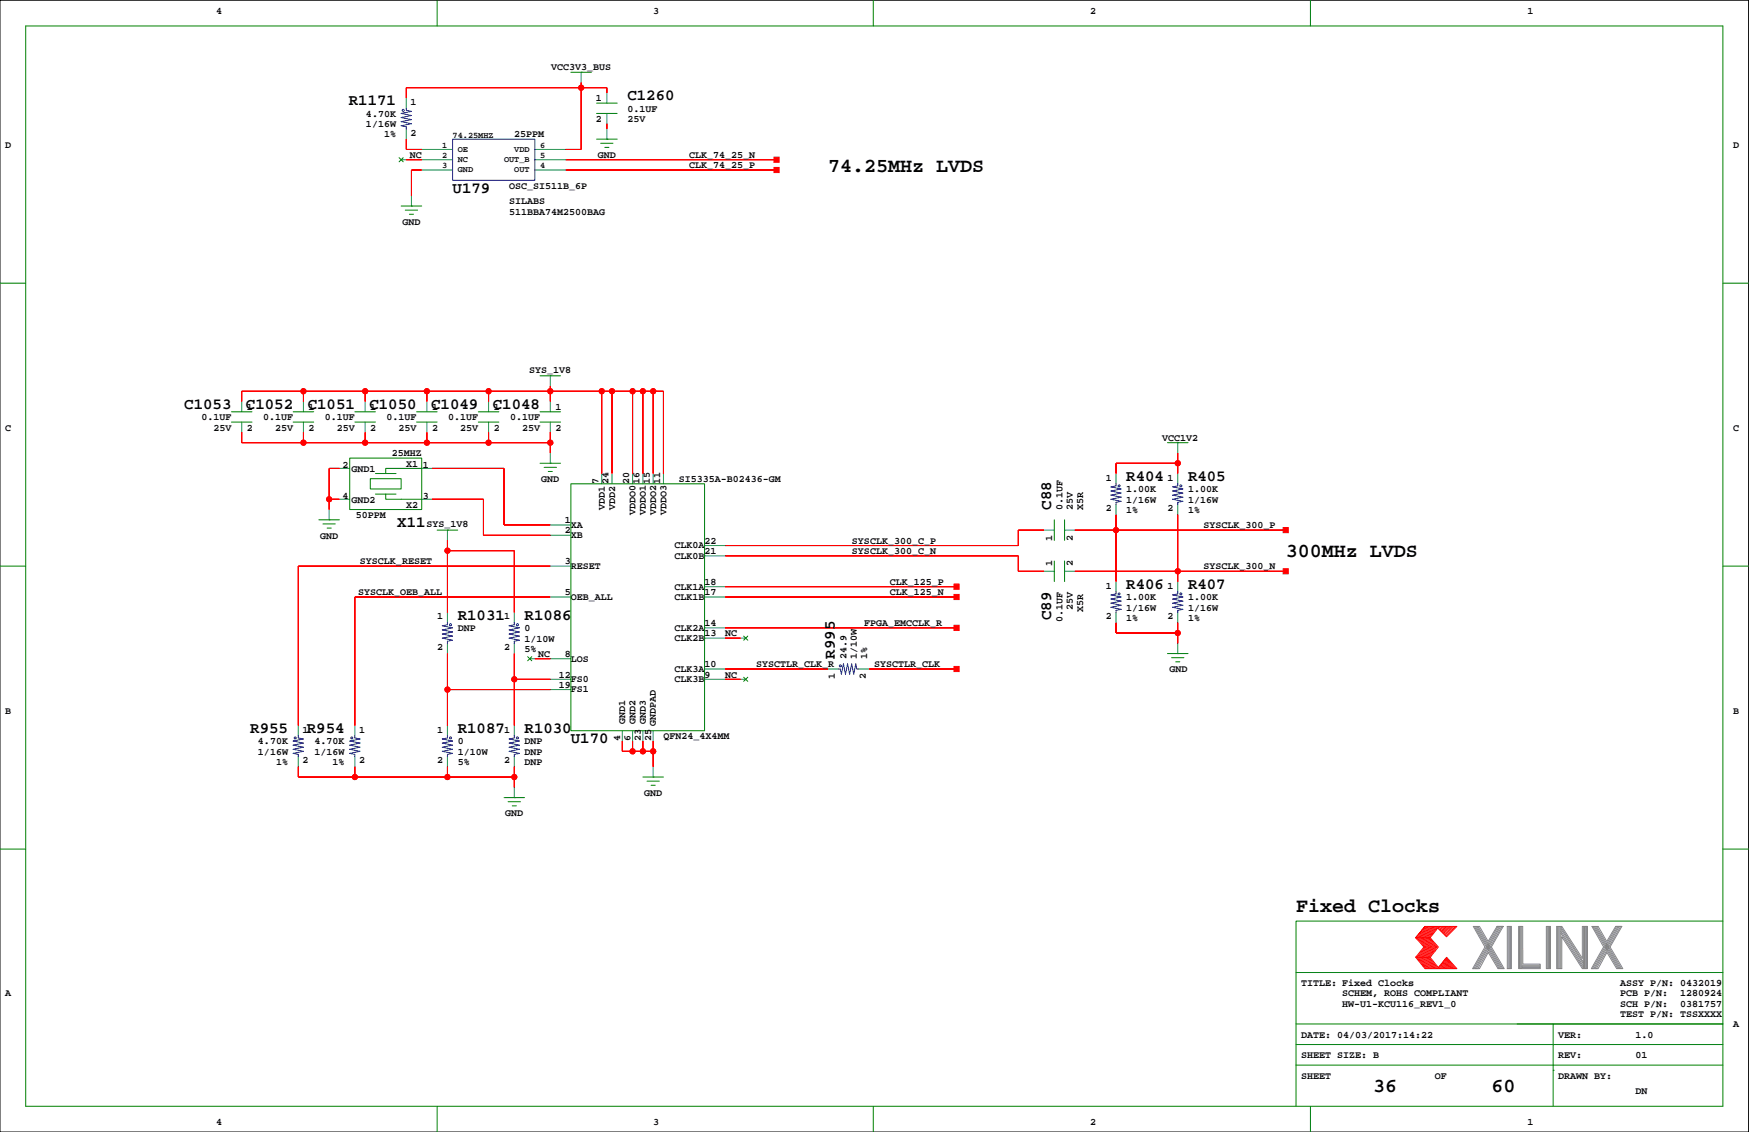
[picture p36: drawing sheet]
<svg xmlns="http://www.w3.org/2000/svg" width="432mm" height="279mm" viewBox="0 0 432 279" stroke-linecap="round" stroke-linejoin="round" font-family="sans-serif">
<defs><g id="words">
<g font-size="4.9">
<text x="204.4" y="42.4">74.25MHz LVDS</text>
<text x="317.4" y="137.6">300MHz LVDS</text>
<text x="320" y="225.2">Fixed Clocks</text>
<text x="339" y="269.6">36</text>
<text x="368.2" y="269.6">60</text>
</g>
<g font-size="3.9">
<text x="86.1" y="26">R1171</text>
<text x="154.9" y="24.8">C1260</text>
<text x="111.7" y="47.6">U179</text>
<text x="45.5" y="100.9">C1053</text>
<text x="60.7" y="100.9">C1052</text>
<text x="76" y="100.9">C1051</text>
<text x="91.2" y="100.9">C1050</text>
<text x="106.4" y="100.9">C1049</text>
<text x="121.7" y="100.9">C1048</text>
<text x="278.1" y="118.7">R404</text>
<text x="293.3" y="118.7">R405</text>
<text x="259.5" y="125.8" transform="rotate(-90 259.5 125.8)">C88</text>
<text x="98.1" y="130.2">X11</text>
<text x="278.1" y="145.4">R406</text>
<text x="293.3" y="145.4">R407</text>
<text x="113" y="153">R1031</text>
<text x="129.5" y="153">R1086</text>
<text x="259.5" y="153.1" transform="rotate(-90 259.5 153.1)">C89</text>
<text x="206.1" y="162.6" transform="rotate(-90 206.1 162.6)">R995</text>
<text x="61.8" y="180.9">R955</text>
<text x="75.8" y="180.9">R954</text>
<text x="113" y="180.9">R1087</text>
<text x="129.5" y="180.9">R1030</text>
<text x="140.9" y="183.5">U170</text>
</g>
<g font-size="2.5">
<text x="53.3" y="3.4">4</text>
<text x="161.3" y="3.4">3</text>
<text x="269.2" y="3.4">2</text>
<text x="377.1" y="3.4">1</text>
<text x="136.1" y="17.4">VCC3V3_BUS</text>
<text x="90.4" y="28.8">4.70K</text>
<text x="101.4" y="25.9">1</text>
<text x="147.1" y="25">1</text>
<text x="154.9" y="27.6">0.1UF</text>
<text x="90.4" y="31.4">1/16W</text>
<text x="94.8" y="33.9">1%</text>
<text x="101.4" y="33.5">2</text>
<text x="127" y="33.9">25PPM</text>
<text x="147.1" y="30.1">2</text>
<text x="154.9" y="30.1">25V</text>
<text x="1.3" y="36.4">D</text>
<text x="101.2" y="39">NC</text>
<text x="147.6" y="39">GND</text>
<text x="170.1" y="41.5">CLK_74_25_P</text>
<text x="170.1" y="39">CLK_74_25_N</text>
<text x="427.9" y="36.4">D</text>
<text x="125.7" y="46.6">OSC_SI511B_6P</text>
<text x="125.7" y="50.4">SILABS</text>
<text x="125.7" y="53">511BBA74M2500BAG</text>
<text x="99.4" y="55.5">GND</text>
<text x="130.7" y="92.1">SYS_1V8</text>
<text x="60.9" y="101.2">1</text>
<text x="76.2" y="101.2">1</text>
<text x="91.4" y="101.2">1</text>
<text x="106.7" y="101.2">1</text>
<text x="121.9" y="101.2">1</text>
<text x="137.1" y="101.2">1</text>
<text x="1.3" y="106.3">C</text>
<text x="49.7" y="103.7">0.1UF</text>
<text x="52.7" y="106.3">25V</text>
<text x="60.9" y="106.3">2</text>
<text x="65" y="103.7">0.1UF</text>
<text x="67.9" y="106.3">25V</text>
<text x="76.2" y="106.3">2</text>
<text x="80.2" y="103.7">0.1UF</text>
<text x="83.2" y="106.3">25V</text>
<text x="91.4" y="106.3">2</text>
<text x="95.4" y="103.7">0.1UF</text>
<text x="98.4" y="106.3">25V</text>
<text x="106.7" y="106.3">2</text>
<text x="110.7" y="103.7">0.1UF</text>
<text x="113.6" y="106.3">25V</text>
<text x="121.9" y="106.3">2</text>
<text x="125.9" y="103.7">0.1UF</text>
<text x="128.9" y="106.3">25V</text>
<text x="137.1" y="106.3">2</text>
<text x="427.9" y="106.3">C</text>
<text x="96.7" y="112.6">25MHZ</text>
<text x="287" y="108.8">VCC1V2</text>
<text x="84.6" y="115.4">2</text>
<text x="86.8" y="116.4">GND1</text>
<text x="100.3" y="115.2">X1</text>
<text x="104.4" y="115.4">1</text>
<text x="133.6" y="119">GND</text>
<text x="147.7" y="119.4" transform="rotate(-90 147.7 119.4)">7</text>
<text x="150.3" y="119.4" transform="rotate(-90 150.3 119.4)">24</text>
<text x="155.3" y="119.4" transform="rotate(-90 155.3 119.4)">20</text>
<text x="157.9" y="119.4" transform="rotate(-90 157.9 119.4)">16</text>
<text x="160.4" y="119.4" transform="rotate(-90 160.4 119.4)">15</text>
<text x="163" y="119.4" transform="rotate(-90 163 119.4)">11</text>
<text x="167.6" y="119">SI5335A-B02436-GM</text>
<text x="273" y="118.6">1</text>
<text x="288.2" y="118.6">1</text>
<text x="84.6" y="123">4</text>
<text x="86.8" y="124.1">GND2</text>
<text x="100.3" y="125.3">X2</text>
<text x="104.4" y="123">3</text>
<text x="149.3" y="125.8" transform="rotate(-90 149.3 125.8)">VDD1</text>
<text x="151.8" y="125.8" transform="rotate(-90 151.8 125.8)">VDD2</text>
<text x="262.3" y="125.8" transform="rotate(-90 262.3 125.8)">0.1UF</text>
<text x="264.9" y="125.8" transform="rotate(-90 264.9 125.8)">25V</text>
<text x="267.4" y="125.8" transform="rotate(-90 267.4 125.8)">X5R</text>
<text x="278.1" y="121.5">1.00K</text>
<text x="278.1" y="124.1">1/16W</text>
<text x="293.3" y="121.5">1.00K</text>
<text x="293.3" y="124.1">1/16W</text>
<text x="87.8" y="127.9">50PPM</text>
<text x="105.3" y="130.2">SYS_1V8</text>
<text x="139.5" y="129.1">1</text>
<text x="139.5" y="131.7">2</text>
<text x="140.9" y="130.3">XA</text>
<text x="156.9" y="127" transform="rotate(-90 156.9 127)">VDDO0</text>
<text x="159.5" y="127" transform="rotate(-90 159.5 127)">VDDO1</text>
<text x="162" y="127" transform="rotate(-90 162 127)">VDDO2</text>
<text x="164.5" y="127" transform="rotate(-90 164.5 127)">VDDO3</text>
<text x="273" y="126.2">2</text>
<text x="278.1" y="126.6">1%</text>
<text x="288.2" y="126.2">2</text>
<text x="293.3" y="126.6">1%</text>
<text x="297.1" y="130.4">SYSCLK_300_P</text>
<text x="79" y="132.9">GND</text>
<text x="140.9" y="132.8">XB</text>
<text x="166.5" y="135.3">CLK0A</text>
<text x="166.5" y="137.9">CLK0B</text>
<text x="174" y="134.2">22</text>
<text x="174" y="136.8">21</text>
<text x="210.3" y="136.8">SYSCLK_300_C_N</text>
<text x="210.3" y="134.2">SYSCLK_300_C_P</text>
<text x="259.8" y="133.6" transform="rotate(-90 259.8 133.6)">1</text>
<text x="264.9" y="133.6" transform="rotate(-90 264.9 133.6)">2</text>
<text x="88.9" y="139.3">SYSCLK_RESET</text>
<text x="139.5" y="139.3">3</text>
<text x="140.9" y="140.4">RESET</text>
<text x="259.8" y="139.7" transform="rotate(-90 259.8 139.7)">1</text>
<text x="264.9" y="139.7" transform="rotate(-90 264.9 139.7)">2</text>
<text x="297.1" y="140.6">SYSCLK_300_N</text>
<text x="88.5" y="146.9">SYSCLK_OEB_ALL</text>
<text x="139.5" y="146.9">5</text>
<text x="140.9" y="148">OEB_ALL</text>
<text x="166.5" y="148">CLK1B</text>
<text x="166.5" y="145.5">CLK1A</text>
<text x="174" y="144.4">18</text>
<text x="174" y="146.9">17</text>
<text x="219.7" y="144.4">CLK_125_P</text>
<text x="219.7" y="146.9">CLK_125_N</text>
<text x="273" y="145.3">1</text>
<text x="278.1" y="148.2">1.00K</text>
<text x="288.2" y="145.3">1</text>
<text x="293.3" y="148.2">1.00K</text>
<text x="107.9" y="152.9">1</text>
<text x="113" y="155.8">DNP</text>
<text x="124.4" y="152.9">1</text>
<text x="129.5" y="155.8">0</text>
<text x="166.5" y="155.7">CLK2A</text>
<text x="174" y="154.5">14</text>
<text x="213.3" y="154.5">FPGA_EMCCLK_R</text>
<text x="262.3" y="153.5" transform="rotate(-90 262.3 153.5)">0.1UF</text>
<text x="264.9" y="150.5" transform="rotate(-90 264.9 150.5)">25V</text>
<text x="267.4" y="151.2" transform="rotate(-90 267.4 151.2)">X5R</text>
<text x="273" y="152.9">2</text>
<text x="278.1" y="153.3">1%</text>
<text x="278.1" y="150.7">1/16W</text>
<text x="288.2" y="152.9">2</text>
<text x="293.3" y="153.3">1%</text>
<text x="293.3" y="150.7">1/16W</text>
<text x="107.9" y="160.5">2</text>
<text x="124.4" y="160.5">2</text>
<text x="129.5" y="160.9">5%</text>
<text x="129.5" y="158.3">1/10W</text>
<text x="166.5" y="158.2">CLK2B</text>
<text x="174" y="157.1">13</text>
<text x="179" y="157.1">NC</text>
<text x="132.9" y="162.1">NC</text>
<text x="138" y="167.2">12</text>
<text x="139.5" y="162.1">8</text>
<text x="140.9" y="163.3">LOS</text>
<text x="166.5" y="165.8">CLK3A</text>
<text x="174" y="167.2">9</text>
<text x="174" y="164.7">10</text>
<text x="179" y="167.2">NC</text>
<text x="186.6" y="164.7">SYSCTLR_CLK_R</text>
<text x="206.1" y="167.7" transform="rotate(-90 206.1 167.7)">1</text>
<text x="209" y="162.6" transform="rotate(-90 209 162.6)">24.9</text>
<text x="211.5" y="162.6" transform="rotate(-90 211.5 162.6)">1/10W</text>
<text x="213.7" y="167.7" transform="rotate(-90 213.7 167.7)">2</text>
<text x="214.1" y="162.6" transform="rotate(-90 214.1 162.6)">1%</text>
<text x="215.9" y="164.7">SYSCTLR_CLK</text>
<text x="288.7" y="166">GND</text>
<text x="138" y="169.8">19</text>
<text x="140.9" y="168.4">FS0</text>
<text x="140.9" y="170.9">FS1</text>
<text x="166.5" y="168.4">CLK3B</text>
<text x="1.3" y="176.1">B</text>
<text x="154.3" y="178.7" transform="rotate(-90 154.3 178.7)">GND1</text>
<text x="156.9" y="178.7" transform="rotate(-90 156.9 178.7)">GND2</text>
<text x="159.4" y="178.7" transform="rotate(-90 159.4 178.7)">GND3</text>
<text x="161.9" y="179.1" transform="rotate(-90 161.9 179.1)">GNDPAD</text>
<text x="427.9" y="176.1">B</text>
<text x="63.7" y="183.7">4.70K</text>
<text x="74.7" y="180.8">1</text>
<text x="77.7" y="183.7">4.70K</text>
<text x="88.7" y="180.8">1</text>
<text x="107.9" y="180.8">1</text>
<text x="113" y="183.7">0</text>
<text x="124.4" y="180.8">1</text>
<text x="129.5" y="183.7">DNP</text>
<text x="153.1" y="182.9" transform="rotate(-90 153.1 182.9)">4</text>
<text x="155.7" y="182.9" transform="rotate(-90 155.7 182.9)">6</text>
<text x="158.2" y="182.9" transform="rotate(-90 158.2 182.9)">23</text>
<text x="160.7" y="182.9" transform="rotate(-90 160.7 182.9)">25</text>
<text x="163.8" y="182.5">QFN24_4X4MM</text>
<text x="63.7" y="186.3">1/16W</text>
<text x="68.1" y="188.8">1%</text>
<text x="74.7" y="188.4">2</text>
<text x="77.7" y="186.3">1/16W</text>
<text x="82.1" y="188.8">1%</text>
<text x="88.7" y="188.4">2</text>
<text x="107.9" y="188.4">2</text>
<text x="113" y="186.3">1/10W</text>
<text x="113" y="188.8">5%</text>
<text x="124.4" y="188.4">2</text>
<text x="129.5" y="186.3">DNP</text>
<text x="129.5" y="188.8">DNP</text>
<text x="159" y="196.4">GND</text>
<text x="124.7" y="201.5">GND</text>
<text x="1.3" y="245.9">A</text>
<text x="321.2" y="243.4">TITLE: Fixed Clocks</text>
<text x="331.4" y="245.9">SCHEM, ROHS COMPLIANT</text>
<text x="400" y="245.9">PCB P/N:</text>
<text x="400" y="243.4">ASSY P/N: 0432019</text>
<text x="414.8" y="245.9">1280924</text>
<text x="331.4" y="248.5">HW-U1-KCU116_REV1_0</text>
<text x="400" y="251">TEST P/N: TSSXXXX</text>
<text x="400" y="248.5">SCH P/N:</text>
<text x="414.8" y="248.5">0381757</text>
<text x="321.2" y="256.1">DATE: 04/03/2017:14:22</text>
<text x="384.7" y="256.1">VER:</text>
<text x="403.8" y="256.1">1.0</text>
<text x="427.9" y="253.6">A</text>
<text x="321.2" y="261.2">SHEET SIZE: B</text>
<text x="384.7" y="261.2">REV:</text>
<text x="403.8" y="261.2">01</text>
<text x="321.2" y="266.3">SHEET</text>
<text x="354.2" y="266.3">OF</text>
<text x="384.7" y="266.3">DRAWN BY:</text>
<text x="403.8" y="270.1">DN</text>
<text x="53.3" y="277.7">4</text>
<text x="161.3" y="277.7">3</text>
<text x="269.2" y="277.7">2</text>
<text x="377.1" y="277.7">1</text>
</g>
<g font-size="2.1">
<text x="111.7" y="34">74.25MHZ</text>
<text x="109.2" y="36.5">1</text>
<text x="109.2" y="41.6">3</text>
<text x="109.2" y="39">2</text>
<text x="113" y="40">NC</text>
<text x="113" y="37.5">OE</text>
<text x="124.4" y="40">OUT_B</text>
<text x="127" y="37.5">VDD</text>
<text x="133.3" y="41.6">4</text>
<text x="133.3" y="39">5</text>
<text x="133.3" y="36.5">6</text>
<text x="113" y="42.6">GND</text>
<text x="127" y="42.6">OUT</text>
</g>
</g></defs>
<path d="M0 .1h431.7v279.3h-431.7z" fill="none" stroke="#000" stroke-width=".25"/>
<g fill="none" stroke="#008000" stroke-width=".25">
<path d="M6.3 6.4h419.1v266.7h-419.1zM107.9 .1v6.3M140.9 17.8h5.1M143.5 17.8h.1M215.6 .1v6.3M323.5 .1v6.3M98.5 38.9l1 1M99.5 38.9l-1 1M147.3 28h5.1M147.3 25.5h5.1M147.3 34.3h5.1M148.3 35.4h3"/>
<path d="M149.3 36.4h1M149.8 34.3h.1M99 50.9h5.1M100.1 51.9h3M101.1 52.9h1M101.6 50.9h.1M0 69.9h6.3M425.4 69.9h6.3M133.3 92.8h5.1M135.9 92.8h.1M57.1 104.2h5.1M57.1 101.6h5.1"/>
<path d="M72.4 104.2h5.1M72.4 101.6h5.1M86.3 113.1h17.8v12.7h-17.8zM87.6 104.2h5.1M87.6 101.6h5.1M91.4 118.1h7.6v2.6h-7.6zM92.7 116.9h5.1M102.8 104.2h5.1M102.8 101.6h5.1M104.1 115.6h-8.9v1.3M118.1 104.2h5.1M118.1 101.6h5.1"/>
<path d="M133.3 104.2h5.1M133.3 101.6h5.1M133.3 114.3h5.1M134.3 115.4h3.1M135.4 116.4h1M135.9 114.3h.1M140.9 119.4h33.1v61h-33.1zM288.2 109.3h5.1M290.8 109.3h.1M0 139.7h6.3M78.7 128.3h5.1M79.7 129.3h3.1"/>
<path d="M80.8 130.3h1M81.3 128.3h.1M92.7 122h5.1M95.2 122v1.2h8.9M107.9 130.8h5.1M110.5 130.8h.1M260.3 128.3v5.1M260.3 138.5v5M262.8 128.3v5.1M262.8 138.5v5M425.4 139.7h6.3M183.6 157l1 1"/>
<path d="M184.6 157l-1 1M130.3 162.1l1 1M131.3 162.1l-1 1M183.6 167.2l1 1M184.6 167.2l-1 1M288.2 161.3h5.1M289.2 162.3h3.1M290.3 163.3h1M290.8 161.3h.1M124.4 196.9h5.1M125.4 197.9h3.1M126.5 198.9h1"/>
<path d="M127 196.9h.1M158.7 191.8h5.1M159.7 192.8h3.1M160.7 193.8h1.1M161.3 191.8h.1M0 209.6h6.3M425.4 209.6h6.3M425.4 227.3h-105.4v35.6M320 257.8h105.4M320 252.7h105.4M320 240h105.4M383.5 252.7v20.4"/>
<path d="M107.9 273.1v6.3M215.6 273.1v6.3M320 262.9v10.2M320 262.9h105.4M323.5 273.1v6.3M383.5 264.2h.1"/>
</g>
<g fill="none" stroke="#f00" stroke-width=".25">
<path d="M100.3 39.4h3.8M100.3 34.3v2.6h3.8M139.7 39.4h52M143.5 20.4v16.5h-3.8M149.8 22.9v-1.3h-49.5v2.6M149.8 30.5v1.3M104.1 42h-2.5v6.3M139.7 42h52M59.7 99.1v-2.5h104.1v20.3M74.9 96.6v2.5M90.1 96.6v2.5M105.4 96.6v2.5"/>
<path d="M120.6 96.6v2.5M135.9 95.3v3.8M148.6 96.6v20.3M151.1 96.6v20.3M156.2 96.6v20.3M158.7 96.6v20.3M161.3 96.6v20.3M59.7 106.7v2.6h76.2M74.9 106.7v2.6M83.8 115.6h-2.5v10.2M90.1 106.7v2.6M105.4 106.7v2.6"/>
<path d="M106.7 115.6h17.7v14h11.5M120.6 106.7v2.6M135.9 106.7v5.1M290.8 111.8v5.1M290.8 114.3h-15.3v2.6M81.3 123.2h2.5M106.7 123.2h12.7v8.9h16.5M110.5 135.9h16.5v15.3M110.5 133.4v17.8M135.9 139.7h-62.3v39.4M179 137.2h72.4v3.8h6.4M257.8 130.8h-6.4v3.9h-72.4"/>
<path d="M265.4 130.8h52M275.5 127v16.5M290.8 127v16.5M135.9 147.3h-48.3v31.8M179 155h57.2M179 144.8h57.2M179 147.3h57.2M179 157.5h3.8M265.4 141h52M275.5 153.7v2.5h15.3M290.8 153.7v5.1M110.5 161.3v17.8"/>
<path d="M110.5 170.2h25.4M127 161.3v17.8M127 167.7h8.9M132.1 162.6h3.8M179 167.7h3.8M179 165.1h25.4M214.6 165.1h21.6M73.6 189.3v2.5h53.4M87.6 189.3v2.5M110.5 189.3v2.5M127 189.3v5M153.6 182.9v2.5h7.7"/>
<path d="M156.2 182.9v2.5M158.7 182.9v2.5M161.3 182.9v6.4M349.5 236.3h3.6M349.9 231.5l1.9 2.2-2 2.6 2.2 2.8M350.1 236.3l2.2 2.8M350.2 231.5l1.9 2.3-2 2.5M350.4 236.3l2.2 2.8M350.5 231.5l1.9 2.3-2 2.5M350.6 236.3l2.3 2.7M350.8 231.5l1.9 2.3-2 2.5M351 236.3l2.2 2.8"/>
<path d="M351.1 231.5l1.9 2.3-2 2.5M351.3 236.3l2.2 2.8M351.4 231.5l1.9 2.3-2 2.5M351.6 236.3l2.2 2.8M351.7 231.5l1.9 2.2M351.8 228.7l-2.3 2.8 2.3-2.8h7.9l-2.6 2.5-2.1-2.1-1.9 2.4 2 2.2-2 2.6 2 2.5 2-2.5 2.6 2.8h-7.9l-2.3-2.8M351.9 236.3l2.2 2.8M352 231.5l1.9 2.2M352.1 228.7l-2.2 2.7M352.2 236.3l2.2 2.8M352.3 231.5l1.9 2.3-2 2.5M352.4 228.7l-2.2 2.7"/>
<path d="M352.5 236.3l2.2 2.8M352.6 231.5l1.9 2.2M352.7 228.7l-2.2 2.7M352.8 236.3l2.2 2.8M352.8 231.5l2 2.2M353 228.7l-2.2 2.7M353.1 231.5h-3.6l2.1 2.2-2.1 2.6M353.2 228.7l-2.1 2.7M353.6 233.8l-2 2.5M353.6 228.7l-2.2 2.7M353.8 228.7l-2.1 2.7M353.9 233.8l-1.9 2.4"/>
<path d="M354.1 228.7l-2.1 2.7M354.4 228.7l-2.1 2.7M354.5 233.8l-2 2.5M354.7 228.7l-2.1 2.7M354.8 233.8l-2 2.5M355 228.7l-2.1 2.7M355.2 238.8l.2 .3M355.3 238.6l.4 .5M355.4 228.7l-.4 .4M355.4 238.4l.6 .7M355.6 238.3l.7 .8M355.7 238.1l.9 1"/>
<path d="M355.7 228.7l-.5 .5M355.9 237.9l1 1.2M356 237.8l1.2 1.3M356.1 228.7l-.8 .7M356.1 237.6l1.4 1.4M356.3 237.4l1.5 1.7M356.4 237.2l1.6 1.9M356.5 228.7l-1 .9M356.5 237.1l1.8 2M356.7 236.9l1.9 2.2M356.8 236.7l2.1 2.4M356.8 228.7l-1.1 1.1"/>
<path d="M356.9 236.6l2.3 2.5M357.1 236.5l2.3 2.6M357.2 228.7l-1.3 1.2M357.5 228.7l-1.4 1.4M357.8 228.7l-1.6 1.6M358.2 228.7l-1.8 1.7M358.5 228.7l-1.9 1.9M359 228.7l-2.2 2.1M359.3 228.7l-2.3 2.3"/>
<circle cx="143.5" cy="21.6" r=".63"/>
<circle cx="74.9" cy="96.6" r=".63"/>
<circle cx="90.1" cy="96.6" r=".63"/>
<circle cx="105.4" cy="96.6" r=".63"/>
<circle cx="120.6" cy="96.6" r=".63"/>
<circle cx="135.9" cy="96.6" r=".63"/>
<circle cx="148.6" cy="96.6" r=".63"/>
<circle cx="151.1" cy="96.6" r=".63"/>
<circle cx="156.2" cy="96.6" r=".63"/>
<circle cx="158.7" cy="96.6" r=".63"/>
<circle cx="161.3" cy="96.6" r=".63"/>
<circle cx="74.9" cy="109.3" r=".63"/>
<circle cx="90.1" cy="109.3" r=".63"/>
<circle cx="105.4" cy="109.3" r=".63"/>
<circle cx="120.6" cy="109.3" r=".63"/>
<circle cx="135.9" cy="109.3" r=".63"/>
<circle cx="290.8" cy="114.3" r=".63"/>
<circle cx="81.3" cy="123.2" r=".63"/>
<circle cx="110.5" cy="135.9" r=".63"/>
<circle cx="275.5" cy="130.8" r=".63"/>
<circle cx="290.8" cy="156.2" r=".63"/>
<circle cx="290.8" cy="141" r=".63"/>
<circle cx="110.5" cy="170.2" r=".63"/>
<circle cx="127" cy="167.7" r=".63"/>
<circle cx="87.6" cy="191.8" r=".63"/>
<circle cx="110.5" cy="191.8" r=".63"/>
<circle cx="127" cy="191.8" r=".63"/>
<circle cx="156.2" cy="185.4" r=".63"/>
<circle cx="158.7" cy="185.4" r=".63"/>
<circle cx="161.3" cy="185.4" r=".63"/>
</g>
<g fill="none" stroke="#848684" stroke-width=".25">
<path d="M364 228.7l6.1 10.4M364.3 228.7l6.1 10.4M364.6 228.7l6.1 10.4M364.9 228.7l6.1 10.4M367.4 232.3l-2.1-3.6h-1.6l2.9 5-3 5.4h1.7l2.1-4 2.4 4h1.6l-3.2-5.4M369.6 228.7l-2.2 3.6M369.8 228.7l-5.9 10.4M370.2 228.7l-6 10.4M370.5 228.7l-6 10.4M370.8 228.7l-6 10.4M371.1 228.7h-1.5h1.5l-2.9 5M372.1 228.7h1v10.4h-1z"/>
<path d="M372.4 228.7v10.4M372.6 228.7v10.4M372.9 228.7v10.4M374.9 228.7h1v9.3h4.3v1.1h-5.3zM375.1 228.7v10.4M375.4 228.7v10.4M375.7 228.7v10.4M375.7 238.2h4.5M375.7 238.5h4.5M375.7 238.8h4.5M381.8 228.7h1v10.4h-1zM382 228.7v10.4"/>
<path d="M382.3 228.7v10.4M382.5 228.7v10.4M384.3 228.7h1.3l5.1 7.8v-7.8h1.2v10.4h-1.2l-5.1-7.9v7.9h-1.3zM384.5 228.7v10.4M384.8 228.7v10.4M385.1 228.7v10.4M385.3 228.7v10.4M385.3 230.3l5.6 8.7M385.3 229.8l5.6 8.7M385.3 229.2l5.6 8.7M385.3 228.8l5.6 8.7M390.9 228.7v10.4"/>
<path d="M391.2 228.7v10.4M391.5 228.7v10.4M391.7 228.6v10.4M393.3 228.7l6.1 10.4M393.6 228.7l6.1 10.4M393.9 228.7l6.1 10.4M394.2 228.7l6.1 10.4M396.7 232.3l-2.1-3.6h-1.6l2.9 5-3 5.4M397.5 233.7l3.2 5.4h-1.6l-2.4-4-2.2 4h-1.6M398.9 228.7l-2.2 3.6M399.1 228.7l-6 10.4M399.4 228.7l-5.9 10.4"/>
<path d="M399.7 228.7l-5.9 10.4M400.1 228.7l-6 10.4M400.4 228.7h-1.5h1.5l-2.9 5"/>
</g>
<g fill="none" stroke="#008080" stroke-width=".25">
<path d="M143.5 17.8v2.6M99 39.4h1.3M100.3 24.2v2.5M100.3 31.8v2.5M104.1 39.4h7.6M104.1 36.9h7.6M132.1 39.4h7.6M132.1 36.9h7.6M149.8 22.9v2.6M149.8 28v2.5M149.8 31.8v2.5M101.6 48.3v2.6"/>
<path d="M104.1 42h7.6M132.1 42h7.6M59.7 99.1v2.5M74.9 99.1v2.5M90.1 99.1v2.5M105.4 99.1v2.5M120.6 99.1v2.5M135.9 92.8v2.5M135.9 99.1v2.5M59.7 104.2v2.5M74.9 104.2v2.5M83.8 115.6h2.5"/>
<path d="M90.1 104.2v2.5M104.1 115.6h2.6M105.4 104.2v2.5M120.6 104.2v2.5M135.9 104.2v2.5M135.9 111.8v2.5M148.6 116.9v2.5M151.1 116.9v2.5M156.2 116.9v2.5M158.7 116.9v2.5M161.3 116.9v2.5M163.8 116.9v2.5"/>
<path d="M275.5 116.9v2.5M290.8 109.3v2.5M290.8 116.9v2.5M81.3 125.8v2.5M83.8 123.2h2.5M104.1 123.2h2.6M110.5 130.8v2.6M135.9 129.6h5M135.9 132.1h5M135.9 139.7h5M174 134.7h5M174 137.2h5"/>
<path d="M257.8 130.8h2.5M262.8 130.8h2.6M275.5 124.5v2.5M290.8 124.5v2.5M110.5 151.2v2.5M110.5 158.8v2.5M127 151.2v2.5M127 158.8v2.5M135.9 147.3h5M174 157.5h5M174 155h5M174 147.3h5"/>
<path d="M174 144.8h5M182.8 157.5h1.3M257.8 141h2.5M262.8 141h2.6M275.5 143.5v2.6M275.5 151.2v2.5M290.8 143.5v2.6M290.8 151.2v2.5M290.8 158.8v2.5M73.6 179.1v2.5M87.6 179.1v2.5M110.5 179.1v2.5"/>
<path d="M127 179.1v2.5M130.8 162.6h1.3M135.9 167.7h5M135.9 170.2h5M135.9 162.6h5M174 167.7h5M174 165.1h5M182.8 167.7h1.3M204.4 165.1h2.6M212 165.1h2.6M73.6 186.7v2.6M87.6 186.7v2.6"/>
<path d="M110.5 186.7v2.6M127 186.7v2.6M127 194.3v2.6M153.6 180.4v2.5M156.2 180.4v2.5M158.7 180.4v2.5M161.3 180.4v2.5M161.3 189.3v2.5"/>
</g>
<g fill="none" stroke="#00f" stroke-width=".25">
<path d="M100.3 26.7v.5l1.3 .3-2.6 .5 2.6 .5-2.6 .5 2.6 .5-2.6 .5 2.6 .5-2.6 .5 1.3 .3v.5M111.7 34.3h20.4v10.2h-20.4zM275.5 119.4v.5l-1.2 .3 2.5 .5-2.5 .5 2.5 .5-2.5 .5 2.5 .5-2.5 .5 2.5 .5-1.3 .3v.5M290.8 119.4v.5l-1.3 .3 2.5 .5-2.5 .5 2.5 .5-2.5 .5 2.5 .5-2.5 .5 2.5 .5-1.2 .3v.5M110.5 153.7v.5l-1.3 .3 2.5 .5-2.5 .5 2.5 .5-2.5 .5 2.5 .5-2.5 .5 2.5 .5-1.2 .3v.5M127 153.7v.5l-1.3 .3 2.5 .5-2.5 .5 2.5 .5-2.5 .5 2.5 .5-2.5 .5 2.5 .5-1.2 .3v.5M275.5 146.1v.5l-1.2 .2 2.5 .5-2.5 .6 2.5 .5-2.5 .5 2.5 .5-2.5 .5 2.5 .5-1.3 .3v.5M290.8 146.1v.5l-1.3 .2 2.5 .5-2.5 .6 2.5 .5-2.5 .5 2.5 .5-2.5 .5 2.5 .5-1.2 .3v.5M207 165.1h.5l.2 1.3 .5-2.5 .5 2.5 .5-2.5 .6 2.5 .5-2.5 .5 2.5 .5-2.5 .2 1.2h.5M73.6 181.6v.5l1.3 .3-2.5 .5 2.5 .5-2.5 .5 2.5 .5-2.5 .5 2.5 .5-2.5 .5 1.2 .3v.5M87.6 181.6v.5l1.3 .3-2.6 .5 2.6 .5-2.6 .5 2.6 .5-2.6 .5 2.6 .5-2.6 .5 1.3 .3v.5M110.5 181.6v.5l-1.3 .3 2.5 .5-2.5 .5 2.5 .5-2.5 .5 2.5 .5-2.5 .5 2.5 .5-1.2 .3v.5"/>
<path d="M127 181.6v.5l-1.3 .3 2.5 .5-2.5 .5 2.5 .5-2.5 .5 2.5 .5-2.5 .5 2.5 .5-1.2 .3v.5"/>
<circle cx="99.5" cy="27.2" r=".25"/>
<circle cx="276.3" cy="119.9" r=".25"/>
<circle cx="291.5" cy="119.9" r=".25"/>
<circle cx="111.2" cy="154.2" r=".25"/>
<circle cx="127.7" cy="154.2" r=".25"/>
<circle cx="276.3" cy="146.6" r=".25"/>
<circle cx="291.5" cy="146.6" r=".25"/>
<circle cx="207.5" cy="164.4" r=".25"/>
<circle cx="72.9" cy="182.1" r=".25"/>
<circle cx="86.8" cy="182.1" r=".25"/>
<circle cx="111.2" cy="182.1" r=".25"/>
<circle cx="127.7" cy="182.1" r=".25"/>
</g>
<g fill="#f00" stroke="#f00" stroke-width=".25">
<path d="M265.4 141h25.4z" fill-rule="evenodd"/>
<path d="M290.8 141v2.5z" fill-rule="evenodd"/>
<path d="M290.8 127v14z" fill-rule="evenodd"/>
<path d="M290.8 141h26.6z" fill-rule="evenodd"/>
<path d="M316.8 140.4h1.3v1.2h-1.3z" fill-rule="evenodd"/>
<path d="M290.8 156.2v2.6z" fill-rule="evenodd"/>
<path d="M290.8 153.7v2.5z" fill-rule="evenodd"/>
<path d="M275.5 153.7v2.5z" fill-rule="evenodd"/>
<path d="M275.5 156.2h15.3z" fill-rule="evenodd"/>
<path d="M290.8 114.3v2.6z" fill-rule="evenodd"/>
<path d="M275.5 114.3v2.6z" fill-rule="evenodd"/>
<path d="M275.5 114.3h15.3z" fill-rule="evenodd"/>
<path d="M290.8 111.8v2.5z" fill-rule="evenodd"/>
<path d="M265.4 130.8h10.1z" fill-rule="evenodd"/>
<path d="M275.5 127v3.8z" fill-rule="evenodd"/>
<path d="M275.5 130.8v12.7z" fill-rule="evenodd"/>
<path d="M275.5 130.8h41.9z" fill-rule="evenodd"/>
<path d="M316.8 130.2h1.3v1.3h-1.3z" fill-rule="evenodd"/>
<path d="M251.4 141h6.4z" fill-rule="evenodd"/>
<path d="M251.4 137.2v3.8z" fill-rule="evenodd"/>
<path d="M179 137.2h72.4z" fill-rule="evenodd"/>
<path d="M251.4 130.8h6.4z" fill-rule="evenodd"/>
<path d="M251.4 130.8v3.9z" fill-rule="evenodd"/>
<path d="M179 134.7h72.4z" fill-rule="evenodd"/>
<path d="M179 155h57.2z" fill-rule="evenodd"/>
<path d="M235.5 154.3h1.3v1.3h-1.3z" fill-rule="evenodd"/>
<path d="M179 144.8h57.2z" fill-rule="evenodd"/>
<path d="M235.5 144.2h1.3v1.2h-1.3z" fill-rule="evenodd"/>
<path d="M179 147.3h57.2z" fill-rule="evenodd"/>
<path d="M235.5 146.7h1.3v1.3h-1.3z" fill-rule="evenodd"/>
<path d="M158.7 182.9v2.5z" fill-rule="evenodd"/>
<path d="M161.3 185.4v3.9z" fill-rule="evenodd"/>
<path d="M161.3 182.9v2.5z" fill-rule="evenodd"/>
<path d="M158.7 185.4h2.6z" fill-rule="evenodd"/>
<path d="M156.2 185.4h2.5z" fill-rule="evenodd"/>
<path d="M156.2 182.9v2.5z" fill-rule="evenodd"/>
<path d="M153.6 185.4h2.6z" fill-rule="evenodd"/>
<path d="M153.6 182.9v2.5z" fill-rule="evenodd"/>
<path d="M135.9 109.3v2.5z" fill-rule="evenodd"/>
<path d="M135.9 106.7v2.6z" fill-rule="evenodd"/>
<path d="M120.6 109.3h15.3z" fill-rule="evenodd"/>
<path d="M120.6 106.7v2.6z" fill-rule="evenodd"/>
<path d="M105.4 109.3h15.2z" fill-rule="evenodd"/>
<path d="M105.4 106.7v2.6z" fill-rule="evenodd"/>
<path d="M90.1 109.3h15.3z" fill-rule="evenodd"/>
<path d="M90.1 106.7v2.6z" fill-rule="evenodd"/>
<path d="M74.9 109.3h15.2z" fill-rule="evenodd"/>
<path d="M74.9 106.7v2.6z" fill-rule="evenodd"/>
<path d="M59.7 109.3h15.2z" fill-rule="evenodd"/>
<path d="M59.7 106.7v2.6z" fill-rule="evenodd"/>
<path d="M81.3 123.2v2.6z" fill-rule="evenodd"/>
<path d="M81.3 123.2h2.5z" fill-rule="evenodd"/>
<path d="M81.3 115.6v7.6z" fill-rule="evenodd"/>
<path d="M81.3 115.6h2.5z" fill-rule="evenodd"/>
<path d="M119.4 132.1h16.5z" fill-rule="evenodd"/>
<path d="M119.4 123.2v8.9z" fill-rule="evenodd"/>
<path d="M106.7 123.2h12.7z" fill-rule="evenodd"/>
<path d="M124.4 129.6h11.5z" fill-rule="evenodd"/>
<path d="M124.4 115.6v14z" fill-rule="evenodd"/>
<path d="M106.7 115.6h17.7z" fill-rule="evenodd"/>
<path d="M127 167.7v11.4z" fill-rule="evenodd"/>
<path d="M127 167.7h8.9z" fill-rule="evenodd"/>
<path d="M127 161.3v6.4z" fill-rule="evenodd"/>
<path d="M110.5 135.9v15.3z" fill-rule="evenodd"/>
<path d="M110.5 133.4v2.5z" fill-rule="evenodd"/>
<path d="M110.5 135.9h16.5z" fill-rule="evenodd"/>
<path d="M127 135.9v15.3z" fill-rule="evenodd"/>
<path d="M110.5 170.2v8.9z" fill-rule="evenodd"/>
<path d="M110.5 170.2h25.4z" fill-rule="evenodd"/>
<path d="M110.5 161.3v8.9z" fill-rule="evenodd"/>
<path d="M179 157.5h3.8z" fill-rule="evenodd"/>
<path d="M87.6 147.3h48.3z" fill-rule="evenodd"/>
<path d="M87.6 147.3v31.8z" fill-rule="evenodd"/>
<path d="M73.6 139.7h62.3z" fill-rule="evenodd"/>
<path d="M73.6 139.7v39.4z" fill-rule="evenodd"/>
<path d="M87.6 189.3v2.5z" fill-rule="evenodd"/>
<path d="M110.5 189.3v2.5z" fill-rule="evenodd"/>
<path d="M127 191.8v2.5z" fill-rule="evenodd"/>
<path d="M127 189.3v2.5z" fill-rule="evenodd"/>
<path d="M110.5 191.8h16.5z" fill-rule="evenodd"/>
<path d="M87.6 191.8h22.9z" fill-rule="evenodd"/>
<path d="M73.6 191.8h14z" fill-rule="evenodd"/>
<path d="M73.6 189.3v2.5z" fill-rule="evenodd"/>
<path d="M132.1 162.6h3.8z" fill-rule="evenodd"/>
<path d="M135.9 95.3v1.3z" fill-rule="evenodd"/>
<path d="M156.2 96.6h2.5z" fill-rule="evenodd"/>
<path d="M158.7 96.6h2.6z" fill-rule="evenodd"/>
<path d="M151.1 96.6h5.1z" fill-rule="evenodd"/>
<path d="M161.3 96.6h2.5z" fill-rule="evenodd"/>
<path d="M59.7 96.6v2.5z" fill-rule="evenodd"/>
<path d="M59.7 96.6h15.2z" fill-rule="evenodd"/>
<path d="M105.4 96.6v2.5z" fill-rule="evenodd"/>
<path d="M120.6 96.6v2.5z" fill-rule="evenodd"/>
<path d="M148.6 96.6v20.3z" fill-rule="evenodd"/>
<path d="M151.1 96.6v20.3z" fill-rule="evenodd"/>
<path d="M148.6 96.6h2.5z" fill-rule="evenodd"/>
<path d="M135.9 96.6h12.7z" fill-rule="evenodd"/>
<path d="M135.9 96.6v2.5z" fill-rule="evenodd"/>
<path d="M120.6 96.6h15.3z" fill-rule="evenodd"/>
<path d="M105.4 96.6h15.2z" fill-rule="evenodd"/>
<path d="M90.1 96.6h15.3z" fill-rule="evenodd"/>
<path d="M90.1 96.6v2.5z" fill-rule="evenodd"/>
<path d="M74.9 96.6h15.2z" fill-rule="evenodd"/>
<path d="M74.9 96.6v2.5z" fill-rule="evenodd"/>
<path d="M163.8 96.6v20.3z" fill-rule="evenodd"/>
<path d="M156.2 96.6v20.3z" fill-rule="evenodd"/>
<path d="M161.3 96.6v20.3z" fill-rule="evenodd"/>
<path d="M158.7 96.6v20.3z" fill-rule="evenodd"/>
<path d="M139.7 42h52z" fill-rule="evenodd"/>
<path d="M191.1 41.3h1.3v1.3h-1.3z" fill-rule="evenodd"/>
<path d="M139.7 39.4h52z" fill-rule="evenodd"/>
<path d="M191.1 38.8h1.3v1.3h-1.3z" fill-rule="evenodd"/>
<path d="M179 165.1h25.4z" fill-rule="evenodd"/>
<path d="M214.6 165.1h21.6z" fill-rule="evenodd"/>
<path d="M235.5 164.5h1.3v1.3h-1.3z" fill-rule="evenodd"/>
<path d="M179 167.7h3.8z" fill-rule="evenodd"/>
<path d="M149.8 30.5v1.3z" fill-rule="evenodd"/>
<path d="M101.6 42v6.3z" fill-rule="evenodd"/>
<path d="M101.6 42h2.5z" fill-rule="evenodd"/>
<path d="M100.3 34.3v2.6z" fill-rule="evenodd"/>
<path d="M100.3 36.9h3.8z" fill-rule="evenodd"/>
<path d="M100.3 21.6v2.6z" fill-rule="evenodd"/>
<path d="M100.3 21.6h43.2z" fill-rule="evenodd"/>
<path d="M143.5 21.6h6.3z" fill-rule="evenodd"/>
<path d="M149.8 21.6v1.3z" fill-rule="evenodd"/>
<path d="M143.5 21.6v15.3z" fill-rule="evenodd"/>
<path d="M143.5 20.4v1.2z" fill-rule="evenodd"/>
<path d="M139.7 36.9h3.8z" fill-rule="evenodd"/>
<path d="M100.3 39.4h3.8z" fill-rule="evenodd"/>
<circle cx="290.8" cy="141" r=".63"/>
<circle cx="290.8" cy="156.2" r=".63"/>
<circle cx="290.8" cy="114.3" r=".63"/>
<circle cx="275.5" cy="130.8" r=".63"/>
<circle cx="161.3" cy="185.4" r=".63"/>
<circle cx="158.7" cy="185.4" r=".63"/>
<circle cx="156.2" cy="185.4" r=".63"/>
<circle cx="135.9" cy="109.3" r=".63"/>
<circle cx="120.6" cy="109.3" r=".63"/>
<circle cx="105.4" cy="109.3" r=".63"/>
<circle cx="90.1" cy="109.3" r=".63"/>
<circle cx="74.9" cy="109.3" r=".63"/>
<circle cx="81.3" cy="123.2" r=".63"/>
<circle cx="127" cy="167.7" r=".63"/>
<circle cx="110.5" cy="135.9" r=".63"/>
<circle cx="110.5" cy="170.2" r=".63"/>
<circle cx="127" cy="191.8" r=".63"/>
<circle cx="110.5" cy="191.8" r=".63"/>
<circle cx="87.6" cy="191.8" r=".63"/>
<circle cx="151.1" cy="96.6" r=".63"/>
<circle cx="148.6" cy="96.6" r=".63"/>
<circle cx="135.9" cy="96.6" r=".63"/>
<circle cx="120.6" cy="96.6" r=".63"/>
<circle cx="105.4" cy="96.6" r=".63"/>
<circle cx="90.1" cy="96.6" r=".63"/>
<circle cx="74.9" cy="96.6" r=".63"/>
<circle cx="156.2" cy="96.6" r=".63"/>
<circle cx="161.3" cy="96.6" r=".63"/>
<circle cx="158.7" cy="96.6" r=".63"/>
<circle cx="143.5" cy="21.6" r=".63"/>
</g>
<use href="#words"/>
</svg>
